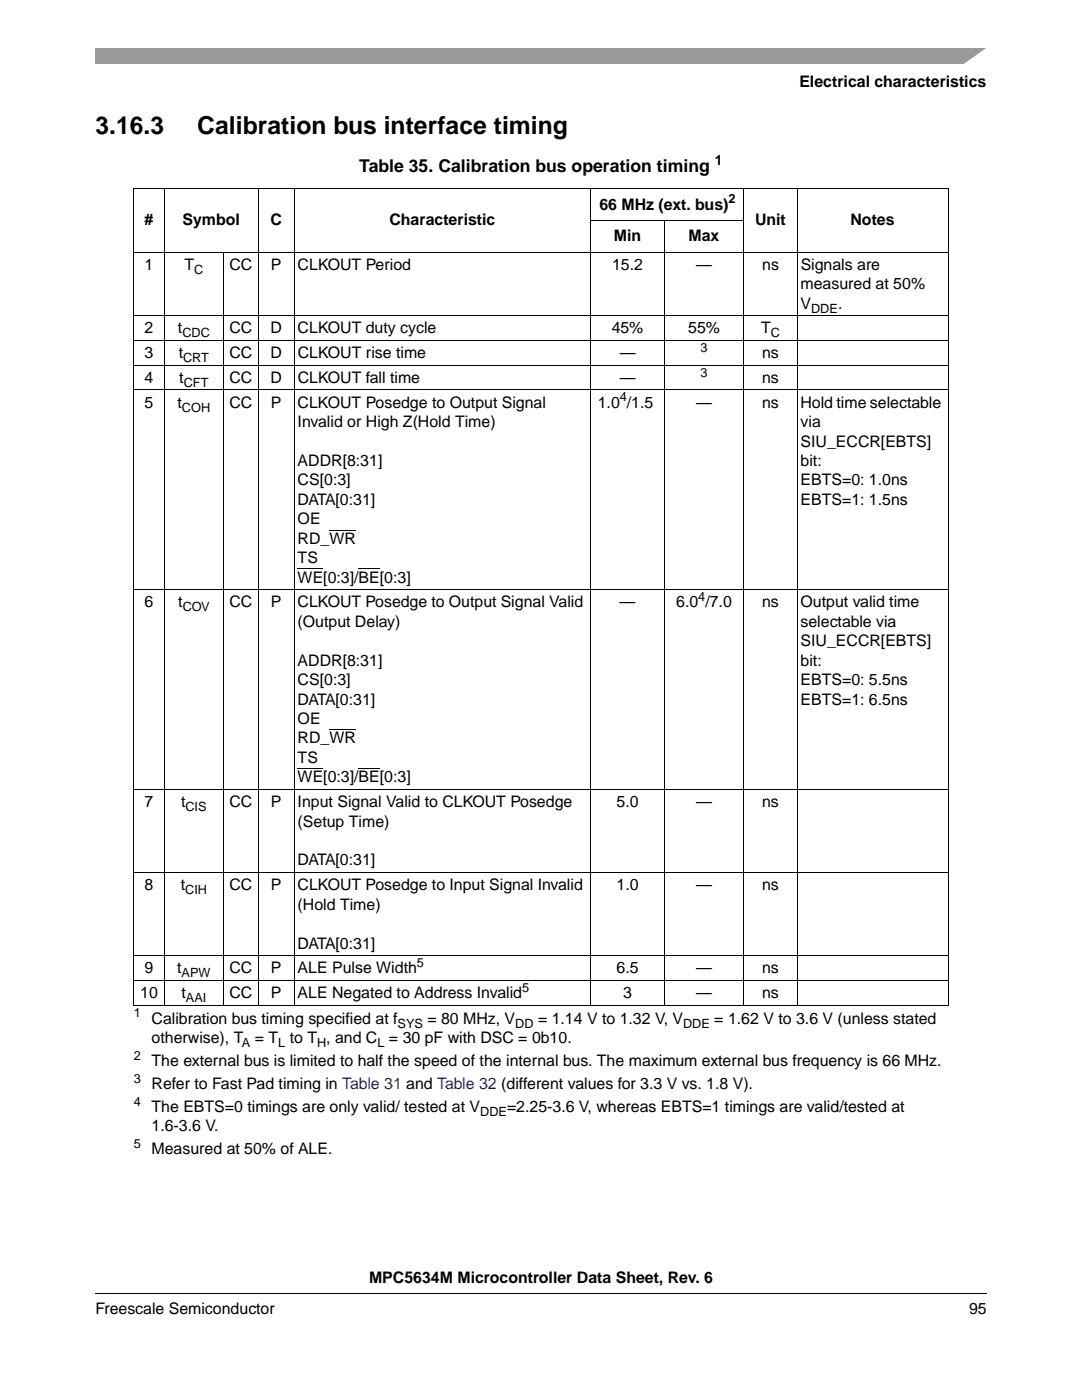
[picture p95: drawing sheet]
<svg xmlns="http://www.w3.org/2000/svg" width="216mm" height="279mm" viewBox="0 0 216 279" stroke-linecap="round" stroke-linejoin="round" font-family="sans-serif">
<defs><g id="words">
<g font-size="4.9">
<text x="19" y="26.8">3.16.3</text>
<text x="39.4" y="26.8">Calibration bus interface timing</text>
</g>
<text font-size="3.5" x="71.7" y="34.3">Table 35. Calibration bus operation timing</text>
<g font-size="3.2">
<text x="159.5" y="17.4">Electrical characteristics</text>
<text x="119.6" y="41.8">66 MHz (ext. bus)</text>
<text x="28.9" y="45">#</text>
<text x="36.4" y="45">Symbol</text>
<text x="54" y="45">C</text>
<text x="77.7" y="45">Characteristic</text>
<text x="150.7" y="45">Unit</text>
<text x="169.7" y="45">Notes</text>
<text x="28.9" y="53.8">1</text>
<text x="36.8" y="53.8">T</text>
<text x="45.8" y="53.8">CC</text>
<text x="54.1" y="53.8">P</text>
<text x="59.4" y="53.8">CLKOUT Period</text>
<text x="122.1" y="53.8">15.2</text>
<text x="122.5" y="48.2">Min</text>
<text x="137.4" y="48.2">Max</text>
<text x="138.9" y="53.8">—</text>
<text x="152.1" y="53.8">ns</text>
<text x="159.8" y="53.8">Signals are</text>
<text x="159.7" y="57.7">measured at 50%</text>
<text x="159.7" y="61.6">V</text>
<text x="167.2" y="61.6">.</text>
<text x="28.9" y="66.5">2</text>
<text x="28.9" y="71.5">3</text>
<text x="35.5" y="66.5">t</text>
<text x="35.7" y="71.5">t</text>
<text x="45.8" y="71.5">CC</text>
<text x="45.8" y="66.5">CC</text>
<text x="54" y="71.5">D</text>
<text x="54" y="66.5">D</text>
<text x="59.4" y="66.5">CLKOUT duty cycle</text>
<text x="59.4" y="71.5">CLKOUT rise time</text>
<text x="122.1" y="66.5">45%</text>
<text x="123.7" y="71.5">—</text>
<text x="137.3" y="66.5">55%</text>
<text x="151.9" y="66.5">T</text>
<text x="152.1" y="71.5">ns</text>
<text x="28.9" y="76.4">4</text>
<text x="35.8" y="76.4">t</text>
<text x="45.8" y="76.4">CC</text>
<text x="54" y="76.4">D</text>
<text x="59.4" y="76.4">CLKOUT fall time</text>
<text x="123.7" y="76.4">—</text>
<text x="152.1" y="76.4">ns</text>
<text x="28.9" y="81.3">5</text>
<text x="35.4" y="81.3">t</text>
<text x="45.8" y="81.3">CC</text>
<text x="54.1" y="81.3">P</text>
<text x="59.4" y="81.3">CLKOUT Posedge to Output Signal</text>
<text x="119.3" y="81.3">1.0 /1.5</text>
<text x="138.9" y="81.3">—</text>
<text x="152.1" y="81.3">ns</text>
<text x="159.7" y="81.3">Hold time selectable</text>
<text x="59.4" y="85.2">Invalid or High Z(Hold Time)</text>
<text x="159.7" y="85.2">via</text>
<text x="159.7" y="89.1">SIU_ECCR[EBTS]</text>
<text x="59.4" y="93">ADDR[8:31]</text>
<text x="159.7" y="93">bit:</text>
<text x="59.4" y="96.9">CS[0:3]</text>
<text x="59.4" y="100.8">DATA[0:31]</text>
<text x="159.7" y="96.9">EBTS=0: 1.0ns</text>
<text x="159.7" y="100.8">EBTS=1: 1.5ns</text>
<text x="59.4" y="104.6">OE</text>
<text x="59.4" y="108.5">RD_WR</text>
<text x="59.4" y="112.4">TS</text>
<text x="59.4" y="116.3">WE[0:3]/BE[0:3]</text>
<text x="28.9" y="121.2">6</text>
<text x="35.6" y="121.2">t</text>
<text x="45.8" y="121.2">CC</text>
<text x="54.1" y="121.2">P</text>
<text x="59.4" y="121.2">CLKOUT Posedge to Output Signal Valid</text>
<text x="59.4" y="125.1">(Output Delay)</text>
<text x="123.6" y="121.2">—</text>
<text x="134.9" y="121.2">6.0 /7.0</text>
<text x="152.1" y="121.2">ns</text>
<text x="159.7" y="121.2">Output valid time</text>
<text x="159.7" y="125.1">selectable via</text>
<text x="159.7" y="129">SIU_ECCR[EBTS]</text>
<text x="59.4" y="132.9">ADDR[8:31]</text>
<text x="59.4" y="136.7">CS[0:3]</text>
<text x="159.7" y="132.9">bit:</text>
<text x="159.7" y="136.7">EBTS=0: 5.5ns</text>
<text x="59.4" y="140.6">DATA[0:31]</text>
<text x="159.7" y="140.6">EBTS=1: 6.5ns</text>
<text x="59.4" y="144.5">OE</text>
<text x="59.4" y="148.4">RD_WR</text>
<text x="59.4" y="152.3">TS</text>
<text x="28.8" y="161.1">7</text>
<text x="36.1" y="161.1">t</text>
<text x="45.8" y="161.1">CC</text>
<text x="54.1" y="161.1">P</text>
<text x="59.4" y="161.1">Input Signal Valid to CLKOUT Posedge</text>
<text x="59.4" y="156.1">WE[0:3]/BE[0:3]</text>
<text x="123" y="161.1">5.0</text>
<text x="138.9" y="161.1">—</text>
<text x="152.1" y="161.1">ns</text>
<text x="59.4" y="165">(Setup Time)</text>
<text x="59.4" y="172.7">DATA[0:31]</text>
<text x="28.9" y="177.7">8</text>
<text x="36.1" y="177.7">t</text>
<text x="45.8" y="177.7">CC</text>
<text x="54.1" y="177.7">P</text>
<text x="59.4" y="177.7">CLKOUT Posedge to Input Signal Invalid</text>
<text x="123" y="177.7">1.0</text>
<text x="138.9" y="177.7">—</text>
<text x="152.1" y="177.7">ns</text>
<text x="59.4" y="181.5">(Hold Time)</text>
<text x="59.4" y="189.3">DATA[0:31]</text>
<text x="28.9" y="194.2">9</text>
<text x="35.3" y="194.2">t</text>
<text x="45.8" y="194.2">CC</text>
<text x="54.1" y="194.2">P</text>
<text x="59.4" y="194.2">ALE Pulse Width</text>
<text x="123" y="194.2">6.5</text>
<text x="138.9" y="194.2">—</text>
<text x="152.1" y="194.2">ns</text>
<text x="28" y="199.2">10</text>
<text x="36.2" y="199.2">t</text>
<text x="45.8" y="199.2">CC</text>
<text x="54" y="199.2">P</text>
<text x="59.4" y="199.2">ALE Negated to Address Invalid</text>
<text x="124.3" y="199.2">3</text>
<text x="138.9" y="199.2">—</text>
<text x="152.1" y="199.2">ns</text>
<text x="30.2" y="204.3">Calibration bus timing specified at f</text>
<text x="30.2" y="208.2">otherwise), T</text>
<text x="50.8" y="208.2">= T</text>
<text x="57.8" y="208.2">to T , and C</text>
<text x="77.6" y="208.2">= 30 pF with DSC = 0b10.</text>
<text x="85.3" y="204.3">= 80 MHz, V</text>
<text x="107.4" y="204.3">= 1.14 V to 1.32 V, V</text>
<text x="142.5" y="204.3">= 1.62 V to 3.6 V (unless stated</text>
<text x="30.2" y="212.8">The external bus is limited to half the speed of the internal bus. The maximum external bus frequency is 66 MHz.</text>
<text x="30.2" y="217.3">Refer to Fast Pad timing in Table 31 and Table 32 (different values for 3.3 V vs. 1.8 V).</text>
<text x="30.2" y="221.9">The EBTS=0 timings are only valid/ tested at V</text>
<text x="101.2" y="221.9">=2.25-3.6 V, whereas EBTS=1 timings are valid/tested at</text>
<text x="30.2" y="225.8">1.6-3.6 V.</text>
<text x="30.2" y="230.4">Measured at 50% of ALE.</text>
<text x="73.6" y="256.1">MPC5634M Microcontroller Data Sheet, Rev. 6</text>
<text x="19" y="262.3">Freescale Semiconductor</text>
<text x="193.4" y="262.3">95</text>
</g>
<text font-size="2.8" x="142.6" y="32.9">1</text>
<g font-size="2.5">
<text x="145.4" y="40.6">2</text>
<text x="38.7" y="54.6">C</text>
<text x="161.9" y="62.4">DDE</text>
<text x="36.4" y="67.3">CDC</text>
<text x="139.8" y="70.2">3</text>
<text x="153.8" y="67.3">C</text>
<text x="36.6" y="72.3">CRT</text>
<text x="36.7" y="77.2">CFT</text>
<text x="139.8" y="75.1">3</text>
<text x="36.3" y="82.1">COH</text>
<text x="123.7" y="80.1">4</text>
<text x="139.3" y="120">4</text>
<text x="36.4" y="122">COV</text>
<text x="37" y="161.9">CIS</text>
<text x="36.9" y="178.5">CIH</text>
<text x="36.2" y="195">APW</text>
<text x="83.2" y="193">5</text>
<text x="104.2" y="197.9">5</text>
<text x="26.7" y="203">1</text>
<text x="37.1" y="200">AAI</text>
<text x="48.3" y="209">A</text>
<text x="55.5" y="209">L</text>
<text x="63.3" y="209">H</text>
<text x="75.3" y="209">L</text>
<text x="79.3" y="205.1">SYS</text>
<text x="102.8" y="205.1">DD</text>
<text x="136.3" y="205.1">DDE</text>
<text x="26.7" y="211.5">2</text>
<text x="26.7" y="216.1">3</text>
<text x="26.7" y="220.7">4</text>
<text x="95.8" y="222.7">DDE</text>
<text x="26.7" y="229.1">5</text>
</g>
</g></defs>
<path d="M19 258v.2z" fill="#000"/>
<path d="M19 258.1h177.8" fill="none" stroke="#000" stroke-width=".2"/>
<path d="M19 9.5h177.8v3.2h-177.8z" fill="#9a9a9a"/>
<path d="M192 13l5.3-3.8h1.5v3.8z" fill="#fff"/>
<path d="M26.7 200.6h162.5v1.6h-162.5z" fill="#fff"/>
<g fill="none" stroke="#000" stroke-width=".2">
<path d="M26.6 37.6h162.7M26.7 37.7v162.8M32.8 37.5v163.2M51.5 37.5v163.2M58.7 37.5v163.2M117.9 37.5v163.2M148.4 37.5v163.2M159 37.5v163.2M189.2 37.7v162.8M26.6 50.3h162.7M44.6 50.2v150.5M117.8 43.9h30.7"/>
<path d="M132.5 43.9v156.8M26.6 63h162.7M26.6 67.9h162.7M26.6 72.9h162.7M26.6 77.8h162.7M26.6 117.7h162.7M59.4 113.5h5.1M65.7 105.8h5.3M71.6 113.5h4.2M26.6 157.5h162.7M59.4 153.4h5.1M65.7 145.6h5.3"/>
<path d="M71.6 153.4h4.2M26.6 174.1h162.7M26.6 190.7h162.7M26.6 195.6h162.7M26.6 200.6h162.7"/>
</g>
<use href="#words"/>
</svg>
